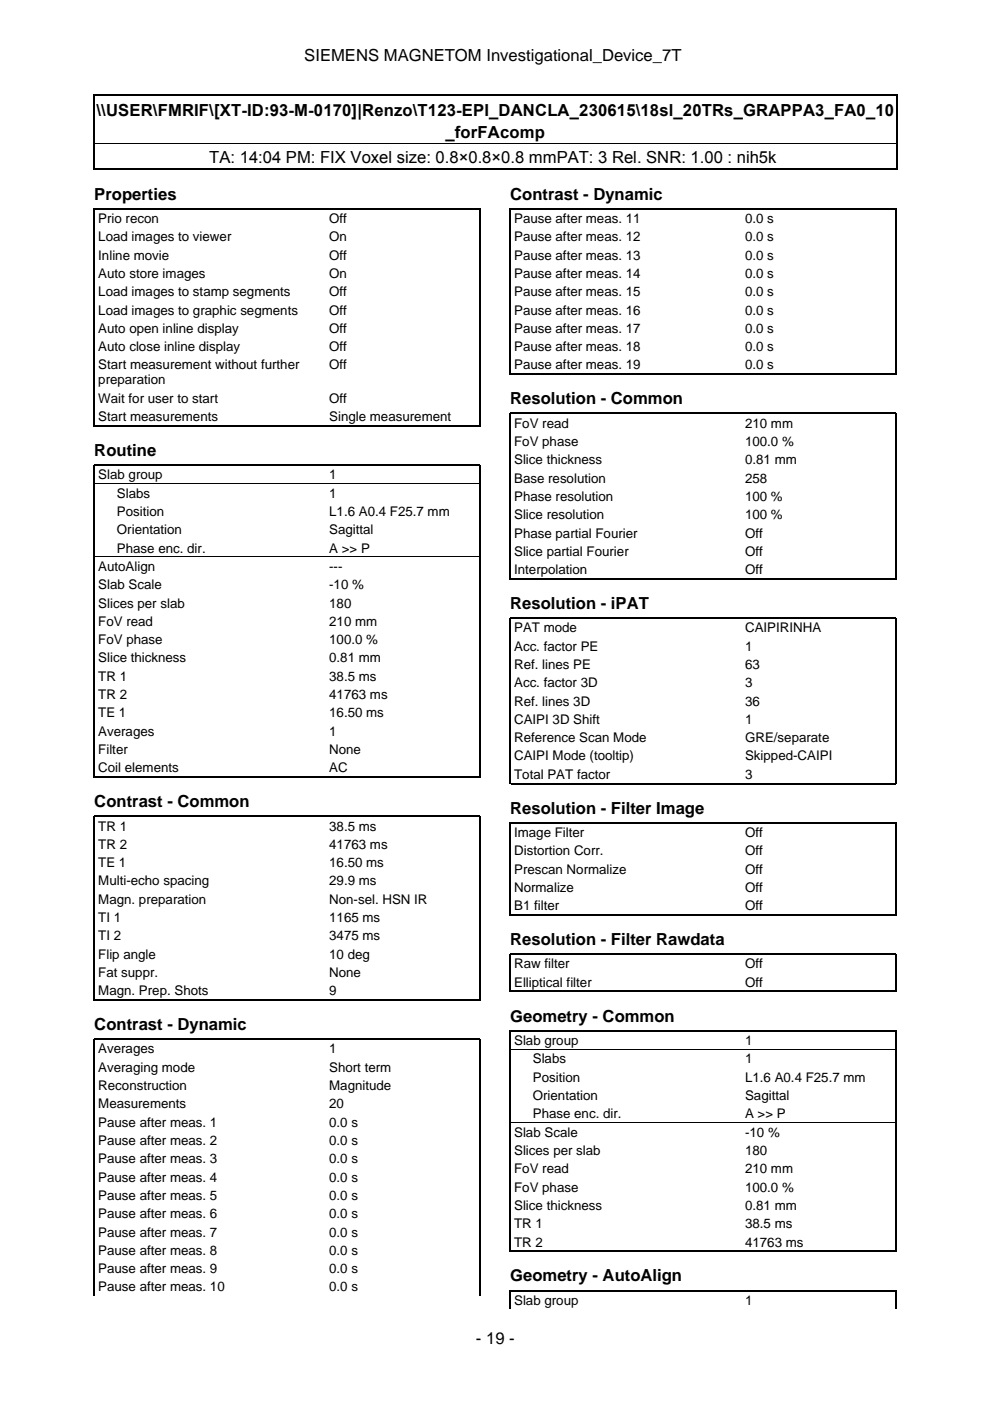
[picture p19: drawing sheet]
<svg xmlns="http://www.w3.org/2000/svg" width="210mm" height="297mm" viewBox="0 0 210 297" stroke-linecap="round" stroke-linejoin="round" font-family="sans-serif">
<defs><g id="words">
<g font-size="3.5">
<text x="64.5" y="12.9">SIEMENS MAGNETOM Investigational_Device_7T</text>
<text x="20.5" y="24.6">\\USER\FMRIF\[XT-ID:93-M-0170]|Renzo\T123-EPI_DANCLA_230615\18sl_20TRs_GRAPPA3_FA0_10</text>
<text x="94.5" y="29.2">_forFAcomp</text>
<text x="44.4" y="34.6">TA: 14:04 PM: FIX Voxel size: 0.8×0.8×0.8 mmPAT: 3 Rel. SNR: 1.00 : nih5k</text>
<text x="20" y="42.4">Properties</text>
<text x="108.2" y="42.4">Contrast - Dynamic</text>
<text x="108.2" y="85.7">Resolution - Common</text>
<text x="20" y="96.7">Routine</text>
<text x="108.2" y="129.1">Resolution - iPAT</text>
<text x="20" y="171.2">Contrast - Common</text>
<text x="108.2" y="172.5">Resolution - Filter Image</text>
<text x="108.2" y="200.4">Resolution - Filter Rawdata</text>
<text x="20" y="218.4">Contrast - Dynamic</text>
<text x="108.2" y="216.6">Geometry - Common</text>
<text x="108.2" y="271.7">Geometry - AutoAlign</text>
<text x="100.9" y="284.9">- 19 -</text>
</g>
<g font-size="2.8">
<text x="20.8" y="47.3">Prio recon</text>
<text x="69.8" y="47.3">Off</text>
<text x="109" y="47.3">Pause after meas. 11</text>
<text x="158" y="47.3">0.0 s</text>
<text x="20.8" y="51.2">Load images to viewer</text>
<text x="69.8" y="51.2">On</text>
<text x="109" y="51.2">Pause after meas. 12</text>
<text x="158" y="51.2">0.0 s</text>
<text x="20.8" y="55.1">Inline movie</text>
<text x="20.8" y="58.9">Auto store images</text>
<text x="69.8" y="55.1">Off</text>
<text x="69.8" y="58.9">On</text>
<text x="109" y="55.1">Pause after meas. 13</text>
<text x="109" y="58.9">Pause after meas. 14</text>
<text x="158" y="55.1">0.0 s</text>
<text x="158" y="58.9">0.0 s</text>
<text x="20.8" y="62.8">Load images to stamp segments</text>
<text x="69.8" y="62.8">Off</text>
<text x="109" y="62.8">Pause after meas. 15</text>
<text x="158" y="62.8">0.0 s</text>
<text x="20.8" y="66.7">Load images to graphic segments</text>
<text x="20.8" y="70.6">Auto open inline display</text>
<text x="69.8" y="66.7">Off</text>
<text x="69.8" y="70.6">Off</text>
<text x="109" y="66.7">Pause after meas. 16</text>
<text x="109" y="70.6">Pause after meas. 17</text>
<text x="158" y="66.7">0.0 s</text>
<text x="158" y="70.6">0.0 s</text>
<text x="20.8" y="74.5">Auto close inline display</text>
<text x="69.8" y="74.5">Off</text>
<text x="109" y="74.5">Pause after meas. 18</text>
<text x="158" y="74.5">0.0 s</text>
<text x="20.8" y="78.3">Start measurement without further</text>
<text x="20.8" y="81.5">preparation</text>
<text x="69.8" y="78.3">Off</text>
<text x="109" y="78.3">Pause after meas. 19</text>
<text x="158" y="78.3">0.0 s</text>
<text x="20.8" y="85.4">Wait for user to start</text>
<text x="20.8" y="89.3">Start measurements</text>
<text x="69.8" y="85.4">Off</text>
<text x="69.8" y="89.3">Single measurement</text>
<text x="109" y="90.7">FoV read</text>
<text x="109" y="94.6">FoV phase</text>
<text x="158" y="90.7">210 mm</text>
<text x="158" y="94.6">100.0 %</text>
<text x="20.8" y="101.6">Slab group</text>
<text x="69.8" y="101.6">1</text>
<text x="109" y="98.4">Slice thickness</text>
<text x="158" y="98.4">0.81 mm</text>
<text x="24.8" y="105.5">Slabs</text>
<text x="69.8" y="105.5">1</text>
<text x="109" y="102.3">Base resolution</text>
<text x="109" y="106.2">Phase resolution</text>
<text x="158" y="102.3">258</text>
<text x="158" y="106.2">100 %</text>
<text x="24.8" y="109.4">Position</text>
<text x="24.8" y="113.3">Orientation</text>
<text x="69.8" y="109.4">L1.6 A0.4 F25.7 mm</text>
<text x="69.8" y="113.3">Sagittal</text>
<text x="109" y="110.1">Slice resolution</text>
<text x="109" y="114">Phase partial Fourier</text>
<text x="158" y="110.1">100 %</text>
<text x="158" y="114">Off</text>
<text x="24.8" y="117.2">Phase enc. dir.</text>
<text x="69.8" y="117.2">A &gt;&gt; P</text>
<text x="109" y="117.8">Slice partial Fourier</text>
<text x="158" y="117.8">Off</text>
<text x="20.8" y="121.1">AutoAlign</text>
<text x="20.8" y="124.9">Slab Scale</text>
<text x="69.8" y="121.1">---</text>
<text x="69.8" y="124.9">-10 %</text>
<text x="109" y="121.7">Interpolation</text>
<text x="158" y="121.7">Off</text>
<text x="20.8" y="128.8">Slices per slab</text>
<text x="69.8" y="128.8">180</text>
<text x="20.8" y="132.7">FoV read</text>
<text x="20.8" y="136.6">FoV phase</text>
<text x="69.8" y="132.7">210 mm</text>
<text x="69.8" y="136.6">100.0 %</text>
<text x="109" y="134.1">PAT mode</text>
<text x="109" y="138">Acc. factor PE</text>
<text x="158" y="134.1">CAIPIRINHA</text>
<text x="158" y="138">1</text>
<text x="20.8" y="140.5">Slice thickness</text>
<text x="69.8" y="140.5">0.81 mm</text>
<text x="109" y="141.8">Ref. lines PE</text>
<text x="158" y="141.8">63</text>
<text x="20.8" y="144.3">TR 1</text>
<text x="20.8" y="148.2">TR 2</text>
<text x="69.8" y="144.3">38.5 ms</text>
<text x="69.8" y="148.2">41763 ms</text>
<text x="109" y="145.7">Acc. factor 3D</text>
<text x="109" y="149.6">Ref. lines 3D</text>
<text x="158" y="145.7">3</text>
<text x="158" y="149.6">36</text>
<text x="20.8" y="152.1">TE 1</text>
<text x="20.8" y="156">Averages</text>
<text x="69.8" y="152.1">16.50 ms</text>
<text x="69.8" y="156">1</text>
<text x="109" y="153.5">CAIPI 3D Shift</text>
<text x="158" y="153.5">1</text>
<text x="20.8" y="159.9">Filter</text>
<text x="69.8" y="159.9">None</text>
<text x="109" y="157.4">Reference Scan Mode</text>
<text x="109" y="161.2">CAIPI Mode (tooltip)</text>
<text x="158" y="157.4">GRE/separate</text>
<text x="158" y="161.2">Skipped-CAIPI</text>
<text x="20.8" y="163.7">Coil elements</text>
<text x="69.8" y="163.7">AC</text>
<text x="109" y="165.1">Total PAT factor</text>
<text x="158" y="165.1">3</text>
<text x="20.8" y="176.1">TR 1</text>
<text x="20.8" y="180">TR 2</text>
<text x="69.8" y="176.1">38.5 ms</text>
<text x="69.8" y="180">41763 ms</text>
<text x="109" y="177.5">Image Filter</text>
<text x="158" y="177.5">Off</text>
<text x="20.8" y="183.9">TE 1</text>
<text x="69.8" y="183.9">16.50 ms</text>
<text x="109" y="181.3">Distortion Corr.</text>
<text x="109" y="185.2">Prescan Normalize</text>
<text x="158" y="181.3">Off</text>
<text x="158" y="185.2">Off</text>
<text x="20.8" y="187.7">Multi-echo spacing</text>
<text x="20.8" y="191.6">Magn. preparation</text>
<text x="69.8" y="187.7">29.9 ms</text>
<text x="69.8" y="191.6">Non-sel. HSN IR</text>
<text x="109" y="189.1">Normalize</text>
<text x="158" y="189.1">Off</text>
<text x="20.8" y="195.5">TI 1</text>
<text x="69.8" y="195.5">1165 ms</text>
<text x="109" y="193">B1 filter</text>
<text x="158" y="193">Off</text>
<text x="20.8" y="199.4">TI 2</text>
<text x="20.8" y="203.3">Flip angle</text>
<text x="69.8" y="199.4">3475 ms</text>
<text x="69.8" y="203.3">10 deg</text>
<text x="20.8" y="207.1">Fat suppr.</text>
<text x="69.8" y="207.1">None</text>
<text x="109" y="205.3">Raw filter</text>
<text x="109" y="209.2">Elliptical filter</text>
<text x="158" y="205.3">Off</text>
<text x="158" y="209.2">Off</text>
<text x="20.8" y="211">Magn. Prep. Shots</text>
<text x="69.8" y="211">9</text>
<text x="109" y="221.6">Slab group</text>
<text x="158" y="221.6">1</text>
<text x="20.8" y="223.4">Averages</text>
<text x="20.8" y="227.2">Averaging mode</text>
<text x="69.8" y="223.4">1</text>
<text x="69.8" y="227.2">Short term</text>
<text x="113" y="225.5">Slabs</text>
<text x="158" y="225.5">1</text>
<text x="20.8" y="231.1">Reconstruction</text>
<text x="69.8" y="231.1">Magnitude</text>
<text x="113" y="229.3">Position</text>
<text x="113" y="233.2">Orientation</text>
<text x="158" y="229.3">L1.6 A0.4 F25.7 mm</text>
<text x="158" y="233.2">Sagittal</text>
<text x="20.8" y="235">Measurements</text>
<text x="20.8" y="238.9">Pause after meas. 1</text>
<text x="69.8" y="235">20</text>
<text x="69.8" y="238.9">0.0 s</text>
<text x="113" y="237.1">Phase enc. dir.</text>
<text x="158" y="237.1">A &gt;&gt; P</text>
<text x="20.8" y="242.8">Pause after meas. 2</text>
<text x="69.8" y="242.8">0.0 s</text>
<text x="109" y="241">Slab Scale</text>
<text x="109" y="244.9">Slices per slab</text>
<text x="158" y="241">-10 %</text>
<text x="158" y="244.9">180</text>
<text x="20.8" y="246.6">Pause after meas. 3</text>
<text x="20.8" y="250.5">Pause after meas. 4</text>
<text x="69.8" y="246.6">0.0 s</text>
<text x="69.8" y="250.5">0.0 s</text>
<text x="109" y="248.8">FoV read</text>
<text x="158" y="248.8">210 mm</text>
<text x="20.8" y="254.4">Pause after meas. 5</text>
<text x="69.8" y="254.4">0.0 s</text>
<text x="109" y="252.6">FoV phase</text>
<text x="109" y="256.5">Slice thickness</text>
<text x="158" y="252.6">100.0 %</text>
<text x="158" y="256.5">0.81 mm</text>
<text x="20.8" y="258.3">Pause after meas. 6</text>
<text x="20.8" y="262.2">Pause after meas. 7</text>
<text x="69.8" y="258.3">0.0 s</text>
<text x="69.8" y="262.2">0.0 s</text>
<text x="109" y="260.4">TR 1</text>
<text x="158" y="260.4">38.5 ms</text>
<text x="20.8" y="266">Pause after meas. 8</text>
<text x="20.8" y="269.9">Pause after meas. 9</text>
<text x="69.8" y="266">0.0 s</text>
<text x="69.8" y="269.9">0.0 s</text>
<text x="109" y="264.3">TR 2</text>
<text x="158" y="264.3">41763 ms</text>
<text x="20.8" y="273.8">Pause after meas. 10</text>
<text x="69.8" y="273.8">0.0 s</text>
<text x="109" y="276.6">Slab group</text>
<text x="158" y="276.6">1</text>
</g>
</g></defs>
<g fill="none" stroke="#000" stroke-width=".26">
<path d="M19.9 20v15.9M20 20.2h170M20 35.8h170M190.1 20v15.9M108.2 79.5v-35.2h81.8v35.2M108.3 79.3h81.6M20 90.4v-46.1h81.8v46.1M20.1 90.3h81.6M108.2 122.9v-35.2h81.8v35.2M108.3 122.7h81.6M20 164.9v-66.3h81.8v66.3M20.1 164.7h81.6"/>
<path d="M108.2 166.2v-35.1h81.8v35.1M108.3 166.1h81.6M108.2 194.1v-19.6h81.8v19.6M108.3 194h81.6M20 212.1v-39h81.8v39M20.1 212h81.6M108.2 210.3v-8h81.8v8M108.3 210.2h81.6M20 274.7v-54.4l81.8 .1v54.3M108.2 265.4v-46.9h81.8v46.9M108.2 277.5v-3.9h81.8v3.9M108.3 265.3h81.6"/>
</g>
<path d="M20 30.3h170M20.1 102.5h81.6M20.1 118h81.6M108.3 222.4h81.6M108.3 238h81.6" fill="none" stroke="#000" stroke-width=".21"/>
<use href="#words"/>
</svg>
